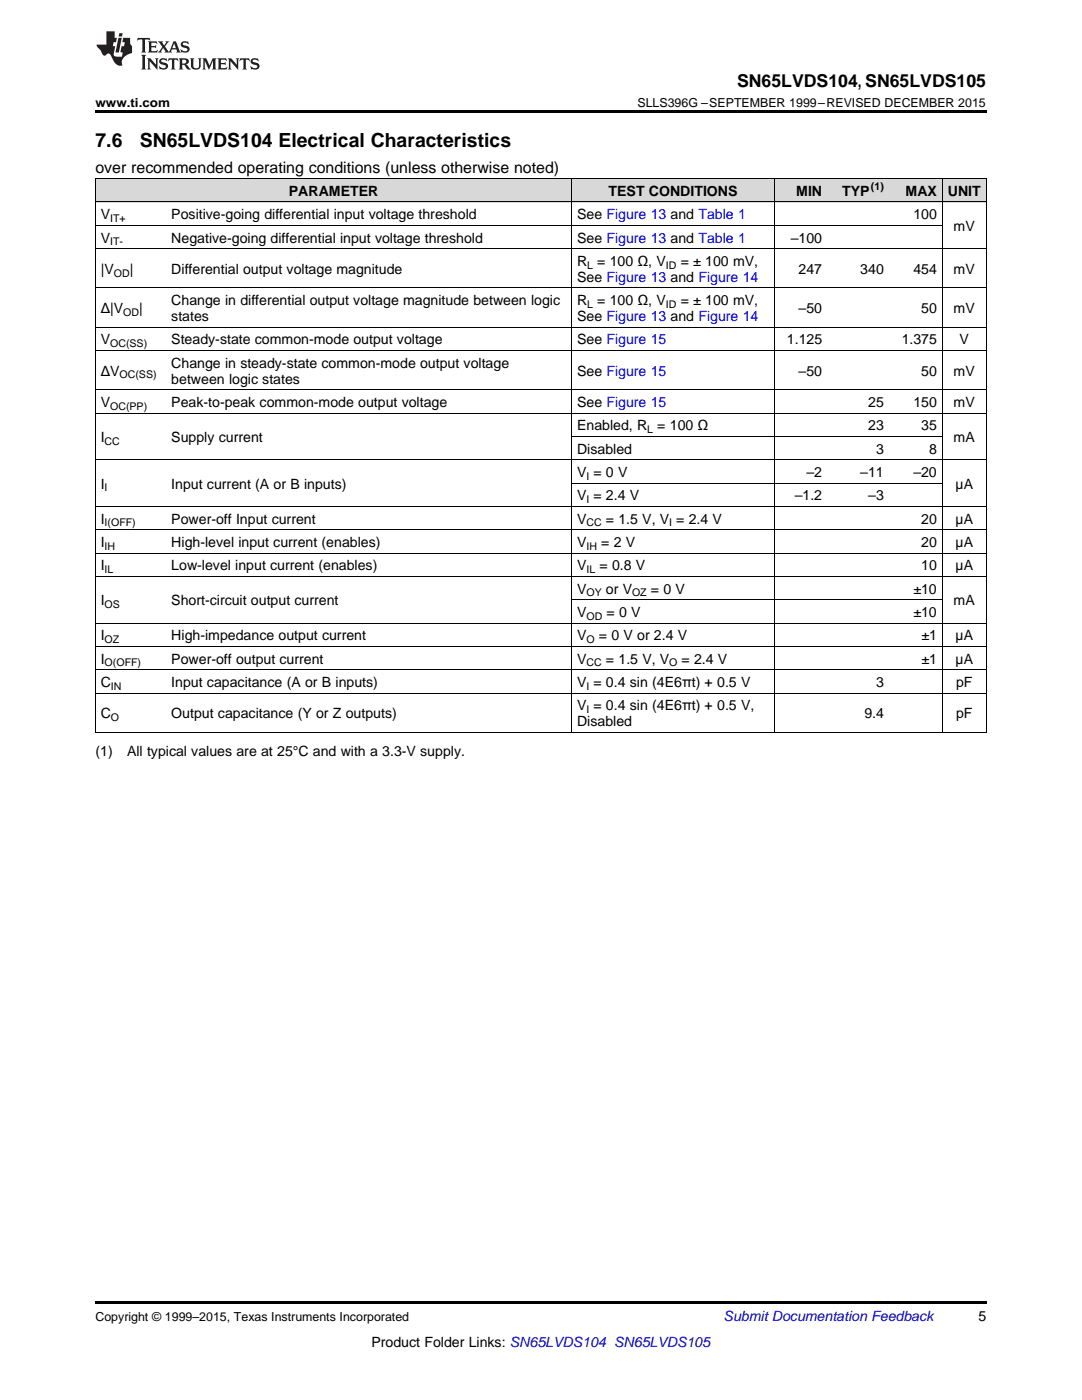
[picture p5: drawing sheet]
<svg xmlns="http://www.w3.org/2000/svg" width="216mm" height="279mm" viewBox="0 0 216 279" stroke-linecap="round" stroke-linejoin="round" font-family="sans-serif">
<defs><g id="words">
<g font-size="3.9">
<text x="19" y="29.3">7.6</text>
<text x="27.9" y="29.3">SN65LVDS104 Electrical Characteristics</text>
</g>
<text font-size="3.5" x="147.1" y="17.3">SN65LVDS104, SN65LVDS105</text>
<text font-size="3.2" x="19" y="34.4">over recommended operating conditions (unless otherwise noted)</text>
<g font-size="2.8">
<text x="57.6" y="39.1">PARAMETER</text>
<text x="121.4" y="39.1">TEST CONDITIONS</text>
<text x="158.9" y="39.1">MIN</text>
<text x="168.1" y="39.1">TYP</text>
<text x="180.7" y="39.1">MAX</text>
<text x="189.1" y="39.1">UNIT</text>
<text x="20.1" y="43.7">V</text>
<text x="34.2" y="43.7">Positive-going differential input voltage threshold</text>
<text x="115.1" y="43.7">See Figure 13 and Table 1</text>
<text x="182.2" y="43.7">100</text>
<text x="190.3" y="46.1">mV</text>
<text x="20.1" y="48.4">V</text>
<text x="34.2" y="48.4">Negative-going differential input voltage threshold</text>
<text x="115.1" y="48.4">See Figure 13 and Table 1</text>
<text x="115.1" y="53.1">R</text>
<text x="119.2" y="53.1">= 100 Ω, V</text>
<text x="135.8" y="53.1">= ± 100 mV,</text>
<text x="157.8" y="48.4">–100</text>
<text x="20.1" y="54.6">|V</text>
<text x="25.9" y="54.6">|</text>
<text x="34.2" y="54.6">Differential output voltage magnitude</text>
<text x="115.1" y="56.2">See Figure 13 and Figure 14</text>
<text x="159.3" y="54.6">247</text>
<text x="171.7" y="54.6">340</text>
<text x="182.2" y="54.6">454</text>
<text x="190.3" y="54.6">mV</text>
<text x="20.1" y="62.5">Δ|V</text>
<text x="27.8" y="62.5">|</text>
<text x="34.2" y="60.9">Change in differential output voltage magnitude between logic</text>
<text x="34.2" y="64.1">states</text>
<text x="115.1" y="60.9">R</text>
<text x="115.1" y="64.1">See Figure 13 and Figure 14</text>
<text x="119.2" y="60.9">= 100 Ω, V</text>
<text x="135.8" y="60.9">= ± 100 mV,</text>
<text x="159.3" y="62.5">–50</text>
<text x="183.8" y="62.5">50</text>
<text x="190.3" y="62.5">mV</text>
<text x="20.1" y="68.7">V</text>
<text x="34.2" y="68.7">Steady-state common-mode output voltage</text>
<text x="115.1" y="68.7">See Figure 15</text>
<text x="157" y="68.7">1.125</text>
<text x="179.9" y="68.7">1.375</text>
<text x="191.5" y="68.7">V</text>
<text x="20.1" y="75">ΔV</text>
<text x="34.2" y="73.4">Change in steady-state common-mode output voltage</text>
<text x="34.2" y="76.6">between logic states</text>
<text x="115.1" y="75">See Figure 15</text>
<text x="159.3" y="75">–50</text>
<text x="183.8" y="75">50</text>
<text x="190.3" y="75">mV</text>
<text x="20.1" y="81.2">V</text>
<text x="34.2" y="81.2">Peak-to-peak common-mode output voltage</text>
<text x="115.1" y="81.2">See Figure 15</text>
<text x="173.2" y="81.2">25</text>
<text x="182.2" y="81.2">150</text>
<text x="190.3" y="81.2">mV</text>
<text x="20.1" y="88.2">I</text>
<text x="34.2" y="88.2">Supply current</text>
<text x="115.1" y="85.9">Enabled, R</text>
<text x="131.2" y="85.9">= 100 Ω</text>
<text x="173.2" y="85.9">23</text>
<text x="183.8" y="85.9">35</text>
<text x="190.3" y="88.2">mA</text>
<text x="115.1" y="90.5">Disabled</text>
<text x="115.1" y="95.2">V = 0 V</text>
<text x="160.9" y="95.2">–2</text>
<text x="171.7" y="95.2">–11</text>
<text x="174.8" y="90.5">3</text>
<text x="182.2" y="95.2">–20</text>
<text x="185.4" y="90.5">8</text>
<text x="20.1" y="97.5">I</text>
<text x="34.2" y="97.5">Input current (A or B inputs)</text>
<text x="115.1" y="99.8">V = 2.4 V</text>
<text x="158.6" y="99.8">–1.2</text>
<text x="173.2" y="99.8">–3</text>
<text x="190.7" y="97.5">µA</text>
<text x="20.1" y="104.5">I</text>
<text x="34.2" y="104.5">Power-off Input current</text>
<text x="115.1" y="104.5">V</text>
<text x="120.9" y="104.5">= 1.5 V, V = 2.4 V</text>
<text x="183.8" y="104.5">20</text>
<text x="190.7" y="104.5">µA</text>
<text x="20.1" y="109.1">I</text>
<text x="20.1" y="113.8">I</text>
<text x="34.2" y="109.1">High-level input current (enables)</text>
<text x="34.2" y="113.8">Low-level input current (enables)</text>
<text x="115.1" y="109.1">V</text>
<text x="115.1" y="113.8">V</text>
<text x="119.6" y="113.8">= 0.8 V</text>
<text x="120" y="109.1">= 2 V</text>
<text x="183.8" y="109.1">20</text>
<text x="183.8" y="113.8">10</text>
<text x="190.7" y="109.1">µA</text>
<text x="190.7" y="113.8">µA</text>
<text x="115.1" y="118.5">V</text>
<text x="120.9" y="118.5">or V</text>
<text x="129.9" y="118.5">= 0 V</text>
<text x="182.3" y="118.5">±10</text>
<text x="20.1" y="120.8">I</text>
<text x="34.2" y="120.8">Short-circuit output current</text>
<text x="115.1" y="123.1">V</text>
<text x="121" y="123.1">= 0 V</text>
<text x="182.3" y="123.1">±10</text>
<text x="190.3" y="120.8">mA</text>
<text x="20.1" y="127.8">I</text>
<text x="34.2" y="127.8">High-impedance output current</text>
<text x="115.1" y="127.8">V</text>
<text x="119.5" y="127.8">= 0 V or 2.4 V</text>
<text x="183.9" y="127.8">±1</text>
<text x="190.7" y="127.8">µA</text>
<text x="20.1" y="132.4">I</text>
<text x="20.1" y="137.1">C</text>
<text x="34.2" y="132.4">Power-off output current</text>
<text x="34.2" y="137.1">Input capacitance (A or B inputs)</text>
<text x="115.1" y="132.4">V</text>
<text x="115.1" y="137.1">V = 0.4 sin (4E6πt) + 0.5 V</text>
<text x="120.9" y="132.4">= 1.5 V, V</text>
<text x="136" y="132.4">= 2.4 V</text>
<text x="174.8" y="137.1">3</text>
<text x="183.9" y="132.4">±1</text>
<text x="190.7" y="132.4">µA</text>
<text x="190.8" y="137.1">pF</text>
<text x="20.1" y="143.3">C</text>
<text x="34.2" y="143.3">Output capacitance (Y or Z outputs)</text>
<text x="115.1" y="141.7">V = 0.4 sin (4E6πt) + 0.5 V,</text>
<text x="172.5" y="143.3">9.4</text>
<text x="190.8" y="143.3">pF</text>
<text x="115.1" y="144.9">Disabled</text>
<text x="19" y="150.8">(1)</text>
<text x="25.4" y="150.8">All typical values are at 25°C and with a 3.3-V supply.</text>
<text x="195.3" y="263.6">5</text>
<text x="74.1" y="268.9">Product Folder Links: SN65LVDS104 SN65LVDS105</text>
</g>
<text font-size="2.8" fill="#0000c8" x="144.4" y="263.6">Submit Documentation Feedback</text>
<g font-size="2.5">
<text x="19" y="21.4">www.ti.com</text>
<text x="127.2" y="21.4">SLLS396G –SEPTEMBER 1999–REVISED DECEMBER 2015</text>
<text x="19" y="263.6">Copyright © 1999–2015, Texas Instruments Incorporated</text>
</g>
<g font-size="2.1">
<text x="173.8" y="38">(1)</text>
<text x="22" y="44.3">IT+</text>
<text x="22" y="49">IT-</text>
<text x="117.2" y="53.6">L</text>
<text x="132.9" y="53.6">ID</text>
<text x="22.7" y="55.2">OD</text>
<text x="24.6" y="63">OD</text>
<text x="117.2" y="61.5">L</text>
<text x="132.9" y="61.5">ID</text>
<text x="22" y="69.3">OC(SS)</text>
<text x="23.8" y="75.5">OC(SS)</text>
<text x="22" y="81.8">OC(PP)</text>
<text x="20.9" y="88.8">CC</text>
<text x="129.2" y="86.4">L</text>
<text x="117" y="95.7">I</text>
<text x="20.9" y="98.1">I</text>
<text x="117" y="100.4">I</text>
<text x="20.9" y="105.1">I(OFF)</text>
<text x="117" y="105.1">CC</text>
<text x="133.5" y="105.1">I</text>
<text x="20.9" y="109.7">IH</text>
<text x="117" y="109.7">IH</text>
<text x="20.9" y="114.4">IL</text>
<text x="117" y="114.4">IL</text>
<text x="117" y="119">OY</text>
<text x="126.1" y="119">OZ</text>
<text x="20.9" y="121.4">OS</text>
<text x="117" y="123.7">OD</text>
<text x="20.9" y="128.3">OZ</text>
<text x="117" y="128.3">O</text>
<text x="20.9" y="133">O(OFF)</text>
<text x="22.1" y="137.7">IN</text>
<text x="117" y="133">CC</text>
<text x="117" y="137.7">I</text>
<text x="133.5" y="133">O</text>
<text x="22.1" y="143.9">O</text>
<text x="117" y="142.3">I</text>
</g>
</g></defs>
<g fill="#d8d8d8">
<path d="M19 35.7h14.1v4.7h-14.1z"/>
<path d="M33.1 35.7h81v4.7h-81z"/>
<path d="M114.1 35.7h40.5v4.7h-40.5z"/>
<path d="M154.6 35.7h10.5v4.7h-10.5z"/>
<path d="M165.1 35.7h12.4v4.7h-12.4z"/>
<path d="M177.5 35.7h10.5v4.7h-10.5z"/>
<path d="M188 35.7h8.8v4.7h-8.8z"/>
</g>
<path d="M19 22h177.8v.5h-177.8zM19 146.2h.2zM114 146.2h.1zM154.5 146.2h.1zM165 146.2h.1zM177.4 146.2h.1zM187.9 146.2h.1zM196.7 146.2h.1zM19 259.7h177.8v.5h-177.8z" fill="#000"/>
<g fill="none" stroke="#000" stroke-width=".2">
<path d="M19 35.6h177.8M19.1 35.7v110.5M114 35.7v110.5M154.5 35.7v110.5M188 35.7v110.5M196.8 35.7v110.5M19 57.4h177.8M19 49.6h177.8M19 45h169M19 40.3h177.8M19 77.8h177.8M19 69.9h177.8"/>
<path d="M19 65.3h177.8M19 91.7h177.8M19 82.4h177.8M114.1 96.4h73.9M114.1 87.1h73.9M19 115h177.8M19 110.4h177.8M19 105.7h177.8M19 101.1h177.8M114.1 119.7h73.9M19 138.3h177.8M19 133.6h177.8"/>
<path d="M19 129h177.8M19 124.3h177.8M19 146.1h177.8"/>
</g>
<g fill="#231f20">
<path d="M27.5 7.6l-.1 .5 .4-.2h.6v.1v2.1l-.2 .4h1l-.3-.4v-2.1l.1-.1h.5l.5 .2-.2-.5zM29.5 8.3l.2 .3v1.5l-.2 .4h1.8l.2-.6a1.04 1.04 0 0 1-1.3 .2v-.7h.6l.3 .2v-.6l-.3 .2h-.6v-.6l.8-.1 .4 .3-.2-.5zM31.5 8.3l.9 1.1-.9 1.1h.8l-.2-.2 .5-.7 .4 .7-.2 .2h1.5l-.1-.2 .1-.4h.9l.1 .4-.2 .2h1l-.3-.3-.7-1.9h-.5l-.9 2-.8-1 .9-1h-.8l.1 .3-.3 .5-.4-.6 .2-.2zM34.7 8.6l.4 1h-.7zM36.3 8.4a.63 .63 0 0 0-.2 .7 .63 .63 0 0 0 .6 .4l.6 .2 .1 .2a.75 .75 0 0 1-.7 .4 .75 .75 0 0 1-.6-.5l.1 .7 .1-.1a1.11 1.11 0 0 0 1.5-.6 1.13 1.13 0 0 0-1.2-.8l-.1-.4a1.04 1.04 0 0 1 1.2 .2l-.2-.5-.1 .1-.5-.2zM28.2 10.9l.2 .4v2.2l-.2 .4h1l-.3-.4v-2.2l.3-.4zM29.3 11.6l.3 .4v1.5l-.3 .4h.8l-.2-.4v-1.3l1.5 1.7v-1.9l.2-.4h-.7l.2 .4v.9l-1.1-1.3zM32 11.8a.62 .62 0 0 0-.2 .7 .62 .62 0 0 0 .6 .4l.6 .1 .1 .3a.76 .76 0 0 1-.7 .3 .76 .76 0 0 1-.6-.4l.1 .7 .1-.1a1.11 1.11 0 0 0 1.5-.6 1.13 1.13 0 0 0-1.2-.8l-.1-.4a1.04 1.04 0 0 1 1.2 .2l-.2-.6-.1 .1-.5-.1zM33.7 11.6l-.2 .6a.61 .61 0 0 1 .8-.3v1.6l-.2 .4h.9l-.2-.4v-1.6a.63 .63 0 0 1 .8 .3l-.2-.6zM35.6 11.6l.3 .4v1.5l-.3 .4h1l-.2-.2v-.8l.5 .2a.76 .76 0 0 0 1.2 .7l-1-1a.58 .58 0 0 0 .6-.5 .58 .58 0 0 0-.5-.6zM36.4 11.9h.1a.45 .45 0 0 1 .5 .1 .45 .45 0 0 1 .1 .5l-.7 .2zM37.9 11.6l.2 .2a2.17 2.17 0 0 0 .3 1.9 .99 .99 0 0 0 1.6-.6v-1.1l.2-.4h-.7l.2 .2a1.92 1.92 0 0 1-.2 1.8 .6 .6 0 0 1-.9-.5v-1.1l.2-.4zM40.4 11.6l.2 .4v1.5l-.2 .4h.7l-.2-.4v-1.4l.8 1.8 .8-1.8v1.4l-.2 .4h.9l-.2-.4v-1.5l.2-.4h-.8l-.6 1.5-.6-1.5zM43.4 11.6l.2 .4v1.5l-.2 .4h1.8l.2-.6a1.04 1.04 0 0 1-1.3 .1v-.6h.5l.4 .2v-.6l-.4 .2h-.5v-.7h.8l.3 .3-.1-.6zM45.5 11.6l.2 .4v1.5l-.2 .4h.7l-.2-.4v-1.3l1.5 1.7v-1.9l.2-.4h-.7l.2 .4v.9l-1.1-1.3zM47.9 11.6l-.1 .6a.61 .61 0 0 1 .8-.3v1.6l-.3 .4h1l-.3-.4 .1-1.6a.63 .63 0 0 1 .7 .3l-.1-.6zM50.2 11.8a.62 .62 0 0 0-.2 .7 .62 .62 0 0 0 .6 .4l.6 .1 .2 .3a.76 .76 0 0 1-.8 .3 .76 .76 0 0 1-.6-.4l.1 .7 .2-.1a1.11 1.11 0 0 0 1.5-.6 1.13 1.13 0 0 0-1.3-.8l-.1-.4a1.04 1.04 0 0 1 1.2 .2l-.1-.6-.2 .1-.5-.1z"/>
<path d="M21.2 6.3v2.6h-1.9l.1 .4 .7 .9a.91 .91 0 0 0 1 .8 .56 .56 0 0 1 .5-.3 .56 .56 0 0 1 .5 .3l.4 .8a1.53 1.53 0 0 0 1.9 1.2 1.54 1.54 0 0 1 1-2.1l.9-.3v-1.4a1.52 1.52 0 0 1-.3-1.6h-1.4l-.2 .8h.5l-.2 .8h-.4l-.2 1v.2l.4 .1-.2 .8a1.93 1.93 0 0 1-1.6-.3l.3-1.8h-.5l.2-.8h.4l.2-.8h-.4v-1.3zM23.6 7.6l-.6 2.9h.7l.6-2.9zM23.8 6.6l-.1 .7h.6l.2-.7z"/>
</g>
<use href="#words"/>
</svg>
